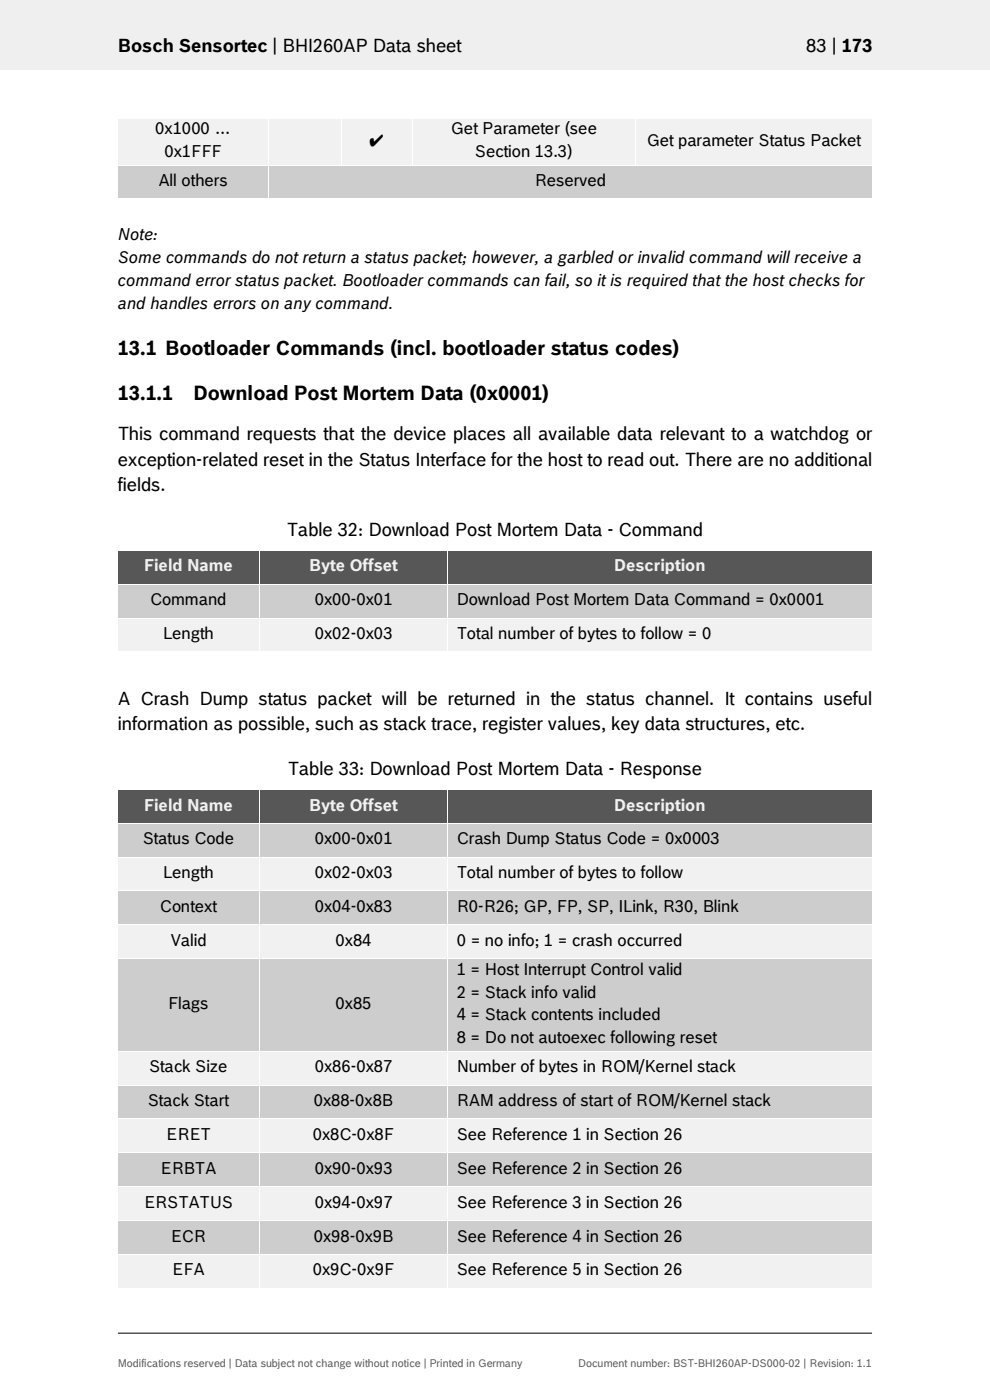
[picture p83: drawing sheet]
<svg xmlns="http://www.w3.org/2000/svg" width="210mm" height="297mm" viewBox="0 0 210 297" stroke-linecap="round" stroke-linejoin="round" font-family="sans-serif">
<defs><g id="words">
<g font-size="4.2">
<text x="25" y="75.4">13.1 Bootloader Commands (incl. bootloader status codes)</text>
<text x="25" y="84.9">13.1.1</text>
<text x="41" y="84.9">Download Post Mortem Data (0x0001)</text>
</g>
<g font-size="3.9">
<text x="25" y="11.1">Bosch Sensortec | BHI260AP Data sheet</text>
<text x="171" y="11.1">83 | 173</text>
<text x="25" y="93.4">This command requests that the device places all available data relevant to a watchdog or</text>
<text x="25" y="98.8">exception-related reset in the Status Interface for the host to read out. There are no additional</text>
<text x="25" y="104.1">fields.</text>
<text x="60.9" y="113.7">Table 32: Download Post Mortem Data - Command</text>
<text x="25" y="149.5">A Crash Dump status packet will be returned in the status channel. It contains useful</text>
<text x="25" y="154.9">information as possible, such as stack trace, register values, key data structures, etc.</text>
<text x="61.1" y="164.5">Table 33: Download Post Mortem Data - Response</text>
</g>
<g font-size="3.5">
<text x="32.9" y="28.5">0x1000 …</text>
<text x="95.7" y="28.5">Get Parameter (see</text>
<text x="34.9" y="33.4">0x1FFF</text>
<text x="78.3" y="30.9">✔</text>
<text x="100.8" y="33.4">Section 13.3)</text>
<text x="137.2" y="30.9">Get parameter Status Packet</text>
<text x="33.6" y="39.5">All others</text>
<text x="113.5" y="39.5">Reserved</text>
<text x="25" y="50.9">Note:</text>
<text x="25" y="55.8">Some commands do not return a status packet; however, a garbled or invalid command will receive a</text>
<text x="25" y="60.7">command error status packet. Bootloader commands can fail, so it is required that the host checks for</text>
<text x="25" y="65.5">and handles errors on any command.</text>
<text x="31.8" y="128.4">Command</text>
<text x="66.8" y="128.4">0x00-0x01</text>
<text x="96.9" y="128.4">Download Post Mortem Data Command = 0x0001</text>
<text x="34.6" y="135.6">Length</text>
<text x="66.8" y="135.6">0x02-0x03</text>
<text x="96.9" y="135.6">Total number of bytes to follow = 0</text>
<text x="30.3" y="179.1">Status Code</text>
<text x="66.8" y="179.1">0x00-0x01</text>
<text x="96.9" y="179.1">Crash Dump Status Code = 0x0003</text>
<text x="34.6" y="186.3">Length</text>
<text x="66.8" y="186.3">0x02-0x03</text>
<text x="96.9" y="186.3">Total number of bytes to follow</text>
<text x="33.9" y="193.5">Context</text>
<text x="66.8" y="193.5">0x04-0x83</text>
<text x="96.9" y="193.5">R0-R26; GP, FP, SP, ILink, R30, Blink</text>
<text x="36.1" y="200.7">Valid</text>
<text x="71.2" y="200.7">0x84</text>
<text x="96.9" y="200.7">0 = no info; 1 = crash occurred</text>
<text x="96.9" y="206.8">1 = Host Interrupt Control valid</text>
<text x="35.6" y="214.1">Flags</text>
<text x="71.2" y="214.1">0x85</text>
<text x="96.9" y="211.6">2 = Stack info valid</text>
<text x="96.9" y="216.5">4 = Stack contents included</text>
<text x="96.9" y="221.4">8 = Do not autoexec following reset</text>
<text x="31.6" y="227.5">Stack Size</text>
<text x="66.8" y="227.5">0x86-0x87</text>
<text x="96.9" y="227.5">Number of bytes in ROM/Kernel stack</text>
<text x="31.3" y="234.7">Stack Start</text>
<text x="66.5" y="234.7">0x88-0x8B</text>
<text x="96.9" y="234.7">RAM address of start of ROM/Kernel stack</text>
<text x="35.3" y="241.9">ERET</text>
<text x="66.3" y="241.9">0x8C-0x8F</text>
<text x="96.9" y="241.9">See Reference 1 in Section 26</text>
<text x="34.1" y="249">ERBTA</text>
<text x="66.8" y="249">0x90-0x93</text>
<text x="96.9" y="249">See Reference 2 in Section 26</text>
<text x="30.6" y="256.2">ERSTATUS</text>
<text x="66.8" y="256.2">0x94-0x97</text>
<text x="96.9" y="256.2">See Reference 3 in Section 26</text>
<text x="36.2" y="263.4">ECR</text>
<text x="66.5" y="263.4">0x98-0x9B</text>
<text x="96.9" y="263.4">See Reference 4 in Section 26</text>
<text x="36.5" y="270.6">EFA</text>
<text x="66.3" y="270.6">0x9C-0x9F</text>
<text x="96.9" y="270.6">See Reference 5 in Section 26</text>
</g>
<g font-size="3.5" fill="#f1f1f1">
<text x="30.6" y="121.2">Field Name</text>
<text x="65.6" y="121.2">Byte Offset</text>
<text x="130.3" y="121.2">Description</text>
<text x="30.6" y="172">Field Name</text>
<text x="65.6" y="172">Byte Offset</text>
<text x="130.3" y="172">Description</text>
</g>
<g font-size="2.3" fill="#535f6b">
<text x="25" y="290">Modifications reserved | Data subject not change without notice | Printed in Germany</text>
<text x="122.7" y="290">Document number: BST-BHI260AP-DS000-02 | Revision: 1.1</text>
</g>
</g></defs>
<path d="M0 0h210v14.8h-210z" fill="#efeff0"/>
<path d="M25 282.8h160" fill="none" stroke="#000" stroke-width=".21"/>
<g fill="#f1f1f1">
<path d="M25.1 25.2h31.8v9.7h-31.8z" fill-rule="evenodd"/>
<path d="M57.1 25.2h15.2v9.7h-15.2z" fill-rule="evenodd"/>
<path d="M58.9 27.6h11.6v4.9h-11.6z" fill-rule="evenodd"/>
<path d="M72.5 25.2h14.8v9.7h-14.8z" fill-rule="evenodd"/>
<path d="M74.3 27.6h11.2v4.9h-11.2z" fill-rule="evenodd"/>
<path d="M87.5 25.2h47.3v9.7h-47.3z" fill-rule="evenodd"/>
<path d="M135 25.2h49.9v9.7h-49.9z" fill-rule="evenodd"/>
<path d="M136.8 27.6h46.3v4.9h-46.3z" fill-rule="evenodd"/>
</g>
<g fill="#f1f1f1">
<path d="M26.9 25.2h28.2v4.9h-28.2z"/>
<path d="M26.9 30.1h28.2v4.8h-28.2z"/>
<path d="M89.3 25.2h43.7v4.9h-43.7z"/>
<path d="M89.3 30.1h43.7v4.8h-43.7z"/>
</g>
<g fill="#fff">
<path d="M24.9 25h.2v.2h-.2z"/>
<path d="M25.1 25h31.8v.2h-31.8z"/>
<path d="M56.9 25h.2v.2h-.2z"/>
<path d="M57.1 25h15.2v.2h-15.2z"/>
<path d="M72.3 25h.2v.2h-.2z"/>
<path d="M72.5 25h14.8v.2h-14.8z"/>
<path d="M87.3 25h.2v.2h-.2z"/>
<path d="M87.5 25h47.3v.2h-47.3z"/>
<path d="M134.8 25h.2v.2h-.2z"/>
<path d="M135 25h49.9v.2h-49.9z"/>
<path d="M184.9 25h.2v.2h-.2z"/>
<path d="M24.9 25.2h.2v9.7h-.2z"/>
<path d="M56.9 25.2h.2v9.7h-.2z"/>
<path d="M72.3 25.2h.2v9.7h-.2z"/>
<path d="M87.3 25.2h.2v9.7h-.2z"/>
<path d="M134.8 25.2h.2v9.7h-.2z"/>
<path d="M184.9 25.2h.2v9.7h-.2z"/>
</g>
<g fill="#cdcdcd">
<path d="M25.1 35.1h31.8v7h-31.8z" fill-rule="evenodd"/>
<path d="M26.9 36.2h28.2v4.8h-28.2z" fill-rule="evenodd"/>
<path d="M57.1 35.1h127.8v7h-127.8z" fill-rule="evenodd"/>
<path d="M58.9 36.2h124.2v4.8h-124.2z" fill-rule="evenodd"/>
</g>
<g fill="#fff">
<path d="M24.9 34.9h.2v.2h-.2z"/>
<path d="M25.1 34.9h31.8v.2h-31.8z"/>
<path d="M56.9 34.9h.2v.2h-.2z"/>
<path d="M57.1 34.9h15.2v.2h-15.2z"/>
<path d="M72.3 34.9h.2v.2h-.2z"/>
<path d="M72.5 34.9h14.8v.2h-14.8z"/>
<path d="M87.3 34.9h.2v.2h-.2z"/>
<path d="M87.5 34.9h47.3v.2h-47.3z"/>
<path d="M134.8 34.9h.2v.2h-.2z"/>
<path d="M135 34.9h49.9v.2h-49.9z"/>
<path d="M184.9 34.9h.2v.2h-.2z"/>
<path d="M24.9 35.1h.2v7h-.2z"/>
<path d="M24.9 42.1h.2v.2h-.2z"/>
<path d="M25.1 42.1h31.8v.2h-31.8z"/>
<path d="M56.9 35.1h.2v7h-.2z"/>
<path d="M56.9 42.1h.2v.2h-.2z"/>
<path d="M57.1 42.1h127.8v.2h-127.8z"/>
<path d="M184.9 35.1h.2v7h-.2z"/>
<path d="M184.9 42.1h.2v.2h-.2z"/>
</g>
<g fill="#575757">
<path d="M25.1 116.9h29.8v7h-29.8z" fill-rule="evenodd"/>
<path d="M26.9 117.9h26.2v4.9h-26.2z" fill-rule="evenodd"/>
<path d="M55.1 116.9h39.8v7h-39.8z" fill-rule="evenodd"/>
<path d="M56.9 117.9h36.2v4.9h-36.2z" fill-rule="evenodd"/>
<path d="M95.1 116.9h89.8v7h-89.8z" fill-rule="evenodd"/>
<path d="M96.9 117.9h86.2v4.9h-86.2z" fill-rule="evenodd"/>
</g>
<g fill="#fff">
<path d="M24.9 116.7h.2v.1h-.2z"/>
<path d="M25.1 116.7h29.8v.1h-29.8z"/>
<path d="M54.9 116.7h.2v.1h-.2z"/>
<path d="M55.1 116.7h39.8v.1h-39.8z"/>
<path d="M94.9 116.7h.2v.1h-.2z"/>
<path d="M95.1 116.7h89.8v.1h-89.8z"/>
<path d="M184.9 116.7h.2v.1h-.2z"/>
<path d="M24.9 116.8h.2v7.1h-.2z"/>
<path d="M54.9 116.8h.2v7.1h-.2z"/>
<path d="M94.9 116.8h.2v7.1h-.2z"/>
<path d="M184.9 116.8h.2v7.1h-.2z"/>
</g>
<g fill="#cdcdcd">
<path d="M25.1 124h29.8v7.1h-29.8z" fill-rule="evenodd"/>
<path d="M26.9 125.1h26.2v4.9h-26.2z" fill-rule="evenodd"/>
<path d="M55.1 124h39.8v7.1h-39.8z" fill-rule="evenodd"/>
<path d="M56.9 125.1h36.2v4.9h-36.2z" fill-rule="evenodd"/>
<path d="M95.1 124h89.8v7.1h-89.8z" fill-rule="evenodd"/>
<path d="M96.9 125.1h86.2v4.9h-86.2z" fill-rule="evenodd"/>
</g>
<g fill="#fff">
<path d="M24.9 123.9h.2v.1h-.2z"/>
<path d="M25.1 123.9h29.8v.1h-29.8z"/>
<path d="M54.9 123.9h.2v.1h-.2z"/>
<path d="M55.1 123.9h39.8v.1h-39.8z"/>
<path d="M94.9 123.9h.2v.1h-.2z"/>
<path d="M95.1 123.9h89.8v.1h-89.8z"/>
<path d="M184.9 123.9h.2v.1h-.2z"/>
<path d="M24.9 124h.2v7.1h-.2z"/>
<path d="M54.9 124h.2v7.1h-.2z"/>
<path d="M94.9 124h.2v7.1h-.2z"/>
<path d="M184.9 124h.2v7.1h-.2z"/>
</g>
<g fill="#f1f1f1">
<path d="M25.1 131.2h29.8v7h-29.8z" fill-rule="evenodd"/>
<path d="M26.9 132.3h26.2v4.9h-26.2z" fill-rule="evenodd"/>
<path d="M55.1 131.2h39.8v7h-39.8z" fill-rule="evenodd"/>
<path d="M56.9 132.3h36.2v4.9h-36.2z" fill-rule="evenodd"/>
<path d="M95.1 131.2h89.8v7h-89.8z" fill-rule="evenodd"/>
<path d="M96.9 132.3h86.2v4.9h-86.2z" fill-rule="evenodd"/>
</g>
<g fill="#fff">
<path d="M24.9 131.1h.2v.1h-.2z"/>
<path d="M25.1 131.1h29.8v.1h-29.8z"/>
<path d="M54.9 131.1h.2v.1h-.2z"/>
<path d="M55.1 131.1h39.8v.1h-39.8z"/>
<path d="M94.9 131.1h.2v.1h-.2z"/>
<path d="M95.1 131.1h89.8v.1h-89.8z"/>
<path d="M184.9 131.1h.2v.1h-.2z"/>
<path d="M24.9 131.2h.2v7h-.2z"/>
<path d="M24.9 138.2h.2v.2h-.2z"/>
<path d="M25.1 138.2h29.8v.2h-29.8z"/>
<path d="M54.9 131.2h.2v7h-.2z"/>
<path d="M54.9 138.2h.2v.2h-.2z"/>
<path d="M55.1 138.2h39.8v.2h-39.8z"/>
<path d="M94.9 131.2h.2v7h-.2z"/>
<path d="M94.9 138.2h.2v.2h-.2z"/>
<path d="M95.1 138.2h89.8v.2h-89.8z"/>
<path d="M184.9 131.2h.2v7h-.2z"/>
<path d="M184.9 138.2h.2v.2h-.2z"/>
</g>
<g fill="#575757">
<path d="M25.1 167.6h29.8v7h-29.8z" fill-rule="evenodd"/>
<path d="M26.9 168.7h26.2v4.8h-26.2z" fill-rule="evenodd"/>
<path d="M55.1 167.6h39.8v7h-39.8z" fill-rule="evenodd"/>
<path d="M56.9 168.7h36.2v4.8h-36.2z" fill-rule="evenodd"/>
<path d="M95.1 167.6h89.8v7h-89.8z" fill-rule="evenodd"/>
<path d="M96.9 168.7h86.2v4.8h-86.2z" fill-rule="evenodd"/>
</g>
<g fill="#fff">
<path d="M24.9 167.4h.2v.2h-.2z"/>
<path d="M25.1 167.4h29.8v.2h-29.8z"/>
<path d="M54.9 167.4h.2v.2h-.2z"/>
<path d="M55.1 167.4h39.8v.2h-39.8z"/>
<path d="M94.9 167.4h.2v.2h-.2z"/>
<path d="M95.1 167.4h89.8v.2h-89.8z"/>
<path d="M184.9 167.4h.2v.2h-.2z"/>
<path d="M24.9 167.6h.2v7h-.2z"/>
<path d="M54.9 167.6h.2v7h-.2z"/>
<path d="M94.9 167.6h.2v7h-.2z"/>
<path d="M184.9 167.6h.2v7h-.2z"/>
</g>
<g fill="#cdcdcd">
<path d="M25.1 174.8h29.8v6.9h-29.8z" fill-rule="evenodd"/>
<path d="M26.9 175.8h26.2v4.9h-26.2z" fill-rule="evenodd"/>
<path d="M55.1 174.8h39.8v6.9h-39.8z" fill-rule="evenodd"/>
<path d="M56.9 175.8h36.2v4.9h-36.2z" fill-rule="evenodd"/>
<path d="M95.1 174.8h89.8v6.9h-89.8z" fill-rule="evenodd"/>
<path d="M96.9 175.8h86.2v4.9h-86.2z" fill-rule="evenodd"/>
</g>
<g fill="#fff">
<path d="M24.9 174.6h.2v.2h-.2z"/>
<path d="M25.1 174.6h29.8v.2h-29.8z"/>
<path d="M54.9 174.6h.2v.2h-.2z"/>
<path d="M55.1 174.6h39.8v.2h-39.8z"/>
<path d="M94.9 174.6h.2v.2h-.2z"/>
<path d="M95.1 174.6h89.8v.2h-89.8z"/>
<path d="M184.9 174.6h.2v.2h-.2z"/>
<path d="M24.9 174.8h.2v6.9h-.2z"/>
<path d="M54.9 174.8h.2v6.9h-.2z"/>
<path d="M94.9 174.8h.2v6.9h-.2z"/>
<path d="M184.9 174.8h.2v6.9h-.2z"/>
</g>
<g fill="#f1f1f1">
<path d="M25.1 181.9h29.8v7h-29.8z" fill-rule="evenodd"/>
<path d="M26.9 183h26.2v4.9h-26.2z" fill-rule="evenodd"/>
<path d="M55.1 181.9h39.8v7h-39.8z" fill-rule="evenodd"/>
<path d="M56.9 183h36.2v4.9h-36.2z" fill-rule="evenodd"/>
<path d="M95.1 181.9h89.8v7h-89.8z" fill-rule="evenodd"/>
<path d="M96.9 183h86.2v4.9h-86.2z" fill-rule="evenodd"/>
</g>
<g fill="#fff">
<path d="M24.9 181.7h.2v.2h-.2z"/>
<path d="M25.1 181.7h29.8v.2h-29.8z"/>
<path d="M54.9 181.7h.2v.2h-.2z"/>
<path d="M55.1 181.7h39.8v.2h-39.8z"/>
<path d="M94.9 181.7h.2v.2h-.2z"/>
<path d="M95.1 181.7h89.8v.2h-89.8z"/>
<path d="M184.9 181.7h.2v.2h-.2z"/>
<path d="M24.9 181.9h.2v7h-.2z"/>
<path d="M54.9 181.9h.2v7h-.2z"/>
<path d="M94.9 181.9h.2v7h-.2z"/>
<path d="M184.9 181.9h.2v7h-.2z"/>
</g>
<g fill="#cdcdcd">
<path d="M25.1 189.1h29.8v7h-29.8z" fill-rule="evenodd"/>
<path d="M26.9 190.2h26.2v4.8h-26.2z" fill-rule="evenodd"/>
<path d="M55.1 189.1h39.8v7h-39.8z" fill-rule="evenodd"/>
<path d="M56.9 190.2h36.2v4.8h-36.2z" fill-rule="evenodd"/>
<path d="M95.1 189.1h89.8v7h-89.8z" fill-rule="evenodd"/>
<path d="M96.9 190.2h86.2v4.8h-86.2z" fill-rule="evenodd"/>
</g>
<g fill="#fff">
<path d="M24.9 188.9h.2v.2h-.2z"/>
<path d="M25.1 188.9h29.8v.2h-29.8z"/>
<path d="M54.9 188.9h.2v.2h-.2z"/>
<path d="M55.1 188.9h39.8v.2h-39.8z"/>
<path d="M94.9 188.9h.2v.2h-.2z"/>
<path d="M95.1 188.9h89.8v.2h-89.8z"/>
<path d="M184.9 188.9h.2v.2h-.2z"/>
<path d="M24.9 189.1h.2v7h-.2z"/>
<path d="M54.9 189.1h.2v7h-.2z"/>
<path d="M94.9 189.1h.2v7h-.2z"/>
<path d="M184.9 189.1h.2v7h-.2z"/>
</g>
<g fill="#f1f1f1">
<path d="M25.1 196.3h29.8v7h-29.8z" fill-rule="evenodd"/>
<path d="M26.9 197.4h26.2v4.8h-26.2z" fill-rule="evenodd"/>
<path d="M55.1 196.3h39.8v7h-39.8z" fill-rule="evenodd"/>
<path d="M56.9 197.4h36.2v4.8h-36.2z" fill-rule="evenodd"/>
<path d="M95.1 196.3h89.8v7h-89.8z" fill-rule="evenodd"/>
<path d="M96.9 197.4h86.2v4.8h-86.2z" fill-rule="evenodd"/>
</g>
<g fill="#fff">
<path d="M24.9 196.1h.2v.2h-.2z"/>
<path d="M25.1 196.1h29.8v.2h-29.8z"/>
<path d="M54.9 196.1h.2v.2h-.2z"/>
<path d="M55.1 196.1h39.8v.2h-39.8z"/>
<path d="M94.9 196.1h.2v.2h-.2z"/>
<path d="M95.1 196.1h89.8v.2h-89.8z"/>
<path d="M184.9 196.1h.2v.2h-.2z"/>
<path d="M24.9 196.3h.2v7h-.2z"/>
<path d="M54.9 196.3h.2v7h-.2z"/>
<path d="M94.9 196.3h.2v7h-.2z"/>
<path d="M184.9 196.3h.2v7h-.2z"/>
</g>
<g fill="#cdcdcd">
<path d="M25.1 203.5h29.8v19.4h-29.8z" fill-rule="evenodd"/>
<path d="M26.9 210.8h26.2v4.8h-26.2z" fill-rule="evenodd"/>
<path d="M55.1 203.5h39.8v19.4h-39.8z" fill-rule="evenodd"/>
<path d="M56.9 210.8h36.2v4.8h-36.2z" fill-rule="evenodd"/>
<path d="M95.1 203.5h89.8v19.4h-89.8z" fill-rule="evenodd"/>
<path d="M96.9 208.3h86.2v4.9h-86.2z" fill-rule="evenodd"/>
<path d="M96.9 213.2h86.2v4.9h-86.2z" fill-rule="evenodd"/>
<path d="M96.9 218.1h86.2v4.8h-86.2z" fill-rule="evenodd"/>
</g>
<path d="M96.9 203.5h86.2v4.8h-86.2z" fill="#cdcdcd"/>
<g fill="#fff">
<path d="M24.9 203.3h.2v.2h-.2z"/>
<path d="M25.1 203.3h29.8v.2h-29.8z"/>
<path d="M54.9 203.3h.2v.2h-.2z"/>
<path d="M55.1 203.3h39.8v.2h-39.8z"/>
<path d="M94.9 203.3h.2v.2h-.2z"/>
<path d="M95.1 203.3h89.8v.2h-89.8z"/>
<path d="M184.9 203.3h.2v.2h-.2z"/>
<path d="M24.9 203.5h.2v19.4h-.2z"/>
<path d="M54.9 203.5h.2v19.4h-.2z"/>
<path d="M94.9 203.5h.2v19.4h-.2z"/>
<path d="M184.9 203.5h.2v19.4h-.2z"/>
</g>
<g fill="#f1f1f1">
<path d="M25.1 223.1h29.8v7h-29.8z" fill-rule="evenodd"/>
<path d="M26.9 224.2h26.2v4.9h-26.2z" fill-rule="evenodd"/>
<path d="M55.1 223.1h39.8v7h-39.8z" fill-rule="evenodd"/>
<path d="M56.9 224.2h36.2v4.9h-36.2z" fill-rule="evenodd"/>
<path d="M95.1 223.1h89.8v7h-89.8z" fill-rule="evenodd"/>
<path d="M96.9 224.2h86.2v4.9h-86.2z" fill-rule="evenodd"/>
</g>
<g fill="#fff">
<path d="M24.9 222.9h.2v.2h-.2z"/>
<path d="M25.1 222.9h29.8v.2h-29.8z"/>
<path d="M54.9 222.9h.2v.2h-.2z"/>
<path d="M55.1 222.9h39.8v.2h-39.8z"/>
<path d="M94.9 222.9h.2v.2h-.2z"/>
<path d="M95.1 222.9h89.8v.2h-89.8z"/>
<path d="M184.9 222.9h.2v.2h-.2z"/>
<path d="M24.9 223.1h.2v7h-.2z"/>
<path d="M54.9 223.1h.2v7h-.2z"/>
<path d="M94.9 223.1h.2v7h-.2z"/>
<path d="M184.9 223.1h.2v7h-.2z"/>
</g>
<g fill="#cdcdcd">
<path d="M25.1 230.3h29.8v7h-29.8z" fill-rule="evenodd"/>
<path d="M26.9 231.4h26.2v4.8h-26.2z" fill-rule="evenodd"/>
<path d="M55.1 230.3h39.8v7h-39.8z" fill-rule="evenodd"/>
<path d="M56.9 231.4h36.2v4.8h-36.2z" fill-rule="evenodd"/>
<path d="M95.1 230.3h89.8v7h-89.8z" fill-rule="evenodd"/>
<path d="M96.9 231.4h86.2v4.8h-86.2z" fill-rule="evenodd"/>
</g>
<g fill="#fff">
<path d="M24.9 230.1h.2v.2h-.2z"/>
<path d="M25.1 230.1h29.8v.2h-29.8z"/>
<path d="M54.9 230.1h.2v.2h-.2z"/>
<path d="M55.1 230.1h39.8v.2h-39.8z"/>
<path d="M94.9 230.1h.2v.2h-.2z"/>
<path d="M95.1 230.1h89.8v.2h-89.8z"/>
<path d="M184.9 230.1h.2v.2h-.2z"/>
<path d="M24.9 230.3h.2v7h-.2z"/>
<path d="M54.9 230.3h.2v7h-.2z"/>
<path d="M94.9 230.3h.2v7h-.2z"/>
<path d="M184.9 230.3h.2v7h-.2z"/>
</g>
<g fill="#f1f1f1">
<path d="M25.1 237.5h29.8v7h-29.8z" fill-rule="evenodd"/>
<path d="M26.9 238.5h26.2v4.9h-26.2z" fill-rule="evenodd"/>
<path d="M55.1 237.5h39.8v7h-39.8z" fill-rule="evenodd"/>
<path d="M56.9 238.5h36.2v4.9h-36.2z" fill-rule="evenodd"/>
<path d="M95.1 237.5h89.8v7h-89.8z" fill-rule="evenodd"/>
<path d="M96.9 238.5h86.2v4.9h-86.2z" fill-rule="evenodd"/>
</g>
<g fill="#fff">
<path d="M24.9 237.3h.2v.1h-.2z"/>
<path d="M25.1 237.3h29.8v.1h-29.8z"/>
<path d="M54.9 237.3h.2v.1h-.2z"/>
<path d="M55.1 237.3h39.8v.1h-39.8z"/>
<path d="M94.9 237.3h.2v.1h-.2z"/>
<path d="M95.1 237.3h89.8v.1h-89.8z"/>
<path d="M184.9 237.3h.2v.1h-.2z"/>
<path d="M24.9 237.4h.2v7.1h-.2z"/>
<path d="M54.9 237.4h.2v7.1h-.2z"/>
<path d="M94.9 237.4h.2v7.1h-.2z"/>
<path d="M184.9 237.4h.2v7.1h-.2z"/>
</g>
<g fill="#cdcdcd">
<path d="M25.1 244.6h29.8v7.1h-29.8z" fill-rule="evenodd"/>
<path d="M26.9 245.7h26.2v4.9h-26.2z" fill-rule="evenodd"/>
<path d="M55.1 244.6h39.8v7.1h-39.8z" fill-rule="evenodd"/>
<path d="M56.9 245.7h36.2v4.9h-36.2z" fill-rule="evenodd"/>
<path d="M95.1 244.6h89.8v7.1h-89.8z" fill-rule="evenodd"/>
<path d="M96.9 245.7h86.2v4.9h-86.2z" fill-rule="evenodd"/>
</g>
<g fill="#fff">
<path d="M24.9 244.5h.2v.1h-.2z"/>
<path d="M25.1 244.5h29.8v.1h-29.8z"/>
<path d="M54.9 244.5h.2v.1h-.2z"/>
<path d="M55.1 244.5h39.8v.1h-39.8z"/>
<path d="M94.9 244.5h.2v.1h-.2z"/>
<path d="M95.1 244.5h89.8v.1h-89.8z"/>
<path d="M184.9 244.5h.2v.1h-.2z"/>
<path d="M24.9 244.6h.2v7.1h-.2z"/>
<path d="M54.9 244.6h.2v7.1h-.2z"/>
<path d="M94.9 244.6h.2v7.1h-.2z"/>
<path d="M184.9 244.6h.2v7.1h-.2z"/>
</g>
<g fill="#f1f1f1">
<path d="M25.1 251.8h29.8v7h-29.8z" fill-rule="evenodd"/>
<path d="M26.9 252.9h26.2v4.9h-26.2z" fill-rule="evenodd"/>
<path d="M55.1 251.8h39.8v7h-39.8z" fill-rule="evenodd"/>
<path d="M56.9 252.9h36.2v4.9h-36.2z" fill-rule="evenodd"/>
<path d="M95.1 251.8h89.8v7h-89.8z" fill-rule="evenodd"/>
<path d="M96.9 252.9h86.2v4.9h-86.2z" fill-rule="evenodd"/>
</g>
<g fill="#fff">
<path d="M24.9 251.7h.2v.1h-.2z"/>
<path d="M25.1 251.7h29.8v.1h-29.8z"/>
<path d="M54.9 251.7h.2v.1h-.2z"/>
<path d="M55.1 251.7h39.8v.1h-39.8z"/>
<path d="M94.9 251.7h.2v.1h-.2z"/>
<path d="M95.1 251.7h89.8v.1h-89.8z"/>
<path d="M184.9 251.7h.2v.1h-.2z"/>
<path d="M24.9 251.8h.2v7h-.2z"/>
<path d="M54.9 251.8h.2v7h-.2z"/>
<path d="M94.9 251.8h.2v7h-.2z"/>
<path d="M184.9 251.8h.2v7h-.2z"/>
</g>
<g fill="#cdcdcd">
<path d="M25.1 259h29.8v7h-29.8z" fill-rule="evenodd"/>
<path d="M26.9 260.1h26.2v4.9h-26.2z" fill-rule="evenodd"/>
<path d="M55.1 259h39.8v7h-39.8z" fill-rule="evenodd"/>
<path d="M56.9 260.1h36.2v4.9h-36.2z" fill-rule="evenodd"/>
<path d="M95.1 259h89.8v7h-89.8z" fill-rule="evenodd"/>
<path d="M96.9 260.1h86.2v4.9h-86.2z" fill-rule="evenodd"/>
</g>
<g fill="#fff">
<path d="M24.9 258.8h.2v.2h-.2z"/>
<path d="M25.1 258.8h29.8v.2h-29.8z"/>
<path d="M54.9 258.8h.2v.2h-.2z"/>
<path d="M55.1 258.8h39.8v.2h-39.8z"/>
<path d="M94.9 258.8h.2v.2h-.2z"/>
<path d="M95.1 258.8h89.8v.2h-89.8z"/>
<path d="M184.9 258.8h.2v.2h-.2z"/>
<path d="M24.9 259h.2v7h-.2z"/>
<path d="M54.9 259h.2v7h-.2z"/>
<path d="M94.9 259h.2v7h-.2z"/>
<path d="M184.9 259h.2v7h-.2z"/>
</g>
<g fill="#f1f1f1">
<path d="M25.1 266.2h29.8v7h-29.8z" fill-rule="evenodd"/>
<path d="M26.9 267.3h26.2v4.8h-26.2z" fill-rule="evenodd"/>
<path d="M55.1 266.2h39.8v7h-39.8z" fill-rule="evenodd"/>
<path d="M56.9 267.3h36.2v4.8h-36.2z" fill-rule="evenodd"/>
<path d="M95.1 266.2h89.8v7h-89.8z" fill-rule="evenodd"/>
<path d="M96.9 267.3h86.2v4.8h-86.2z" fill-rule="evenodd"/>
</g>
<g fill="#fff">
<path d="M24.9 266h.2v.2h-.2z"/>
<path d="M25.1 266h29.8v.2h-29.8z"/>
<path d="M54.9 266h.2v.2h-.2z"/>
<path d="M55.1 266h39.8v.2h-39.8z"/>
<path d="M94.9 266h.2v.2h-.2z"/>
<path d="M95.1 266h89.8v.2h-89.8z"/>
<path d="M184.9 266h.2v.2h-.2z"/>
<path d="M24.9 266.2h.2v7h-.2z"/>
<path d="M24.9 273.2h.2v.1h-.2z"/>
<path d="M25.1 273.2h29.8v.1h-29.8z"/>
<path d="M54.9 266.2h.2v7h-.2z"/>
<path d="M54.9 273.2h.2v.1h-.2z"/>
<path d="M55.1 273.2h39.8v.1h-39.8z"/>
<path d="M94.9 266.2h.2v7h-.2z"/>
<path d="M94.9 273.2h.2v.1h-.2z"/>
<path d="M95.1 273.2h89.8v.1h-89.8z"/>
<path d="M184.9 266.2h.2v7h-.2z"/>
<path d="M184.9 273.2h.2v.1h-.2z"/>
</g>
<use href="#words"/>
</svg>
